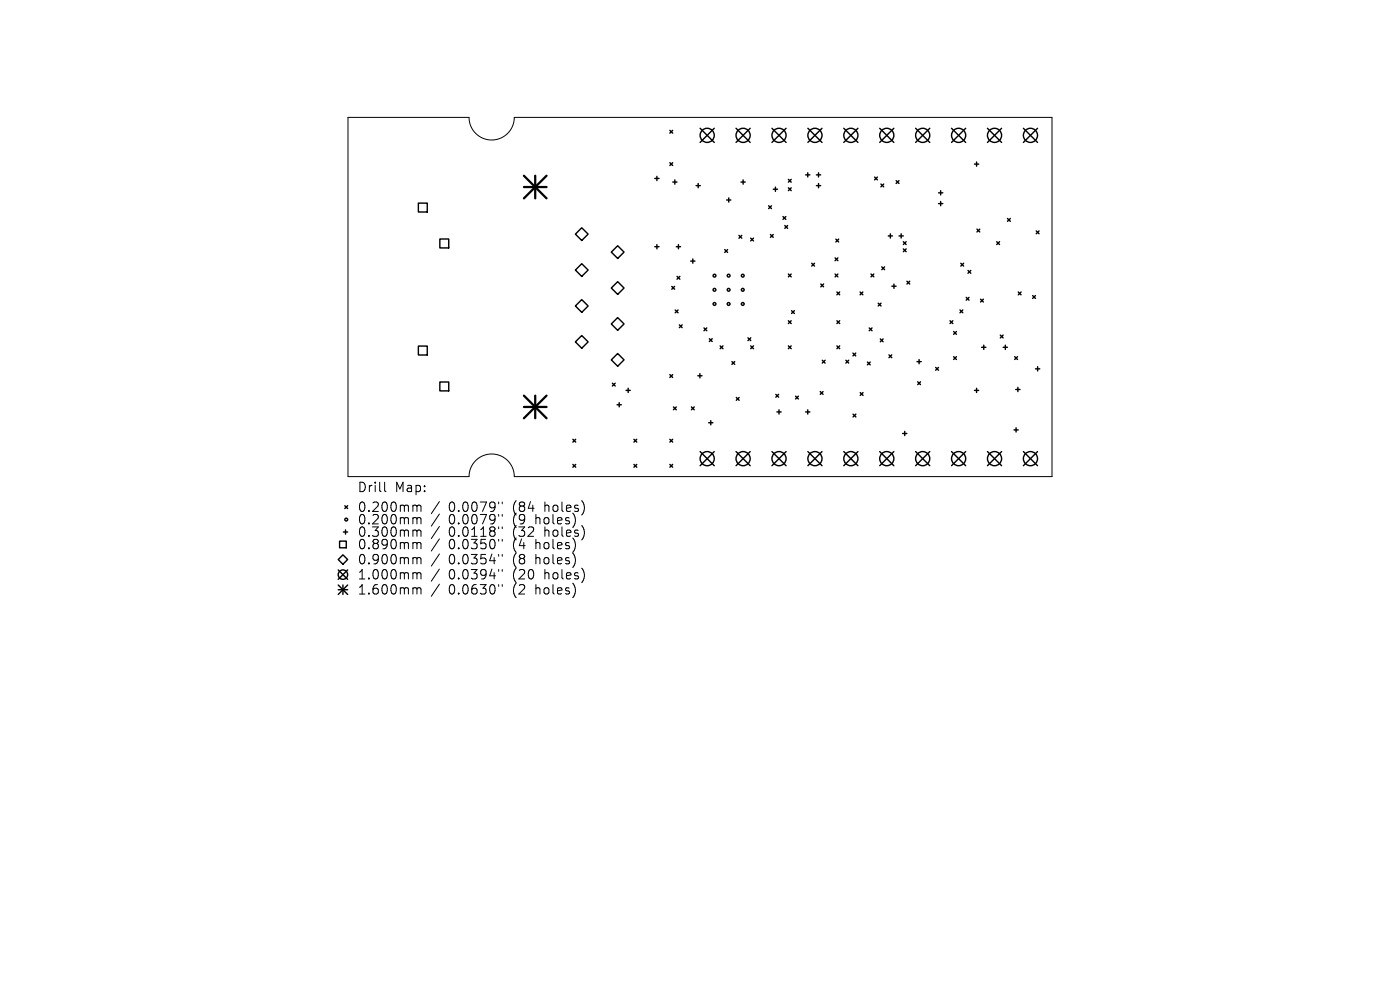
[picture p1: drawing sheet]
<svg xmlns="http://www.w3.org/2000/svg" width="297mm" height="210mm" viewBox="0 0 297 210" stroke-linecap="round" stroke-linejoin="round" font-family="sans-serif">
<defs><g id="words">
<g font-size="2.8">
<text x="75.8" y="104.7">Drill</text>
<text x="83.8" y="104.7">Map:</text>
<text x="75.8" y="108.9">0.200mm</text>
<text x="75.8" y="111.5">0.200mm</text>
<text x="95.2" y="108.9">0.0079&quot;</text>
<text x="95.2" y="111.5">0.0079&quot;</text>
<text x="108.9" y="108.9">(84</text>
<text x="108.9" y="111.5">(9</text>
<text x="113.9" y="111.5">holes)</text>
<text x="115.8" y="108.9">holes)</text>
<text x="75.8" y="114.2">0.300mm</text>
<text x="75.8" y="116.8">0.890mm</text>
<text x="75.8" y="120">0.900mm</text>
<text x="95.2" y="114.2">0.0118&quot;</text>
<text x="95.2" y="116.8">0.0350&quot;</text>
<text x="95.2" y="120">0.0354&quot;</text>
<text x="108.9" y="114.2">(32</text>
<text x="108.9" y="116.8">(4</text>
<text x="108.9" y="120">(8</text>
<text x="113.9" y="116.8">holes)</text>
<text x="113.9" y="120">holes)</text>
<text x="115.8" y="114.2">holes)</text>
<text x="75.8" y="123.2">1.000mm</text>
<text x="95.2" y="123.2">0.0394&quot;</text>
<text x="108.9" y="123.2">(20</text>
<text x="115.8" y="123.2">holes)</text>
<text x="75.8" y="126.4">1.600mm</text>
<text x="95.2" y="126.4">0.0630&quot;</text>
<text x="108.9" y="126.4">(2</text>
<text x="113.9" y="126.4">holes)</text>
</g>
</g></defs>
<g fill="none" stroke="#000" stroke-width=".21">
<path d="M73.8 24.9h25.7a4.8 4.8 0 0 0 4.8 4.8 4.8 4.8 0 0 0 4.8-4.8h114.1v76.2h-114.1a4.8 4.8 0 0 0-4.8-4.8 4.8 4.8 0 0 0-4.8 4.8h-25.7zM81.6 102.3v1.7l.3 .3M87.9 107.2l.5 .1 .1 .1M87.9 109.8h.3l.3 .3M87.9 112.4h.3l.3 .3M87.9 115.1h.3l.3 .3M87.9 118.3h.3l.3 .3M88.5 107.4l.2-.2 .5 .1 .1 1.2M88.5 107.4v1.1M88.5 110.1v1M88.5 112.7v1.1M88.5 115.4v1"/>
<path d="M88.5 118.6v1M88.5 110.1l.2-.3 .5 .1 .1 1.2M88.5 112.7l.2-.3 .5 .1 .1 1.3M88.5 115.4l.2-.3 .5 .1 .1 1.2M88.5 118.6l.2-.3 .5 .1 .1 1.2M93.2 106.4l-1.7 2.6M93.2 109l-1.7 2.6M93.2 111.7l-1.7 2.5M93.2 114.3l-1.7 2.6M93.2 117.5l-1.7 2.6M105.8 106.5v.4M105.8 109.1v.4"/>
<path d="M105.8 111.8v.4M105.8 114.4v.4M105.8 117.6v.4M106.5 106.5v.4M106.5 109.1v.4M106.5 111.8v.4M106.5 114.4v.4M106.5 117.6v.4M87.9 121.5h.3l.3 .3M87.9 124.7h.3l.3 .3M88.5 121.8v1M88.5 125v1"/>
<path d="M88.5 121.8l.2-.3 .5 .1 .1 1.2M88.5 125l.2-.3 .5 .1 .1 1.2M93.2 120.7l-1.7 2.6M93.2 123.9l-1.7 2.6M105.8 120.8v.4M105.8 124v.4M106.5 120.8v.4M106.5 124v.4"/>
</g>
<g fill="none" stroke="#000" stroke-width=".3">
<path d="M138.9 37.9h.9M139.4 37.4v.9M142.1 27.7l.6 .6M142.1 34.5l.6 .6M142.7 27.7l-.6 .6M142.7 34.5l-.6 .6M142.7 38.6h.9M143.2 38.2v.9M147.7 39.4h.9M148.1 38.9v.9M148.5 27.2l3 3M151.5 27.2l-3 3"/>
<path d="M156.1 27.2l3 3M157.2 38.6h.9M157.6 38.2v.9M159.1 27.2l-3 3M163.8 27.2l3 3M164.5 39.7v.9M166.8 27.2l-3 3M167.3 38l.6 .6M167.3 39.8l.6 .6M167.9 38l-.6 .6M167.9 39.8l-.6 .6M170.9 37.1h.9"/>
<path d="M171.4 36.6v.9M171.4 27.2l3 3M173.2 39.4h.9M173.2 37.1h.9M173.6 36.6v.9M173.6 38.9v.9M174.4 27.2l-3 3M179 27.2l3 3M182 27.2l-3 3M185.5 37.6l.6 .6M186.1 37.6l-.6 .6M186.6 27.2l3 3"/>
<path d="M186.9 39l.6 .6M187.5 39l-.6 .6M189.6 27.2l-3 3M190.1 38.3l.6 .6M190.7 38.3l-.6 .6M194.2 27.2l3 3M197.2 27.2l-3 3M201.9 27.2l3 3M204.9 27.2l-3 3M206.7 34.8h.9M207.2 34.4v.9M209.5 27.2l3 3"/>
<path d="M212.5 27.2l-3 3M217.1 27.2l3 3M220.1 27.2l-3 3M88.8 43.1h1.8v1.9h-1.8zM93.3 50.7h1.9v1.9h-1.9zM122.1 49.7l1.3-1.4 1.4 1.4-1.4 1.3zM123.4 55.9l1.4 1.4-1.4 1.3-1.3-1.3zM129.7 53.5l1.3-1.4 1.4 1.4-1.4 1.3zM138.9 52.3h.9M139.4 51.9v.9M143.5 52.3h.9M143.6 58.6l.6 .6"/>
<path d="M143.9 51.9v.9M144.2 58.6l-.6 .6M146.5 55.4h.9M147 54.9v.9M153.8 52.9l.5 .6M154.1 42.4h.9M154.3 52.9l-.5 .6M154.6 42v.9M156.8 49.9l.6 .6M157.4 49.9l-.6 .6M159.3 50.5l.6 .6M159.9 50.5l-.6 .6"/>
<path d="M163.1 43.7l.6 .6M163.4 49.7l.6 .6M163.7 43.7l-.6 .6M164 49.7l-.6 .6M164.1 40.1h.9M166.1 45.9l.6 .6M166.5 47.8l.6 .6M166.7 45.9l-.6 .6M167.1 47.8l-.6 .6M167.2 58.1l.6 .6M167.8 58.1l-.6 .6M172.2 55.8l.6 .6"/>
<path d="M172.8 55.8l-.6 .6M177.2 54.7l.6 .6M177.2 58.1l.6 .6M177.3 50.7l.6 .6M177.8 58.1l-.6 .6M177.8 54.7l-.6 .6M177.9 50.7l-.6 .6M184.8 58.1l.6 .6M185.4 58.1l-.6 .6M187.1 56.6l.6 .6M187.7 56.6l-.6 .6M188.4 50h.9"/>
<path d="M188.9 49.6v.9M190.7 50h.9M191.2 49.6v.9M191.6 51.3l.6 .6M191.6 52.8l.6 .6M192.2 52.8l-.6 .6M192.2 51.3l-.6 .6M192.4 59.7l.6 .6M193 59.7l-.6 .6M199.1 40.9h.9M199.1 43.2h.9M199.6 40.5v.9"/>
<path d="M199.6 42.7v.9M203.8 55.8l.6 .6M204.4 55.8l-.6 .6M205.4 57.4l.6 .6M206 57.4l-.6 .6M207.3 48.6l.6 .6M207.9 48.6l-.6 .6M211.4 51.3l.6 .6M212 51.3l-.6 .6M213.7 46.3l.6 .6M214.3 46.3l-.6 .6M219.8 49l.6 .6"/>
<path d="M220.4 49l-.6 .6M88.8 73.4h1.8v1.9h-1.8zM122.1 64.9l1.3-1.3 1.4 1.3-1.4 1.4zM122.1 72.5l1.3-1.3 1.4 1.3-1.4 1.4zM129.7 61.1l1.3-1.4 1.4 1.4-1.4 1.3zM129.7 68.7l1.3-1.3 1.4 1.3-1.4 1.4zM129.7 76.3l1.3-1.3 1.4 1.3-1.4 1.4zM142.1 79.5l.6 .6M142.5 60.8l.6 .6M142.7 79.5l-.6 .6M143.1 60.8l-.6 .6M143.2 65.8l.6 .6"/>
<path d="M143.8 65.8l-.6 .6M144.1 68.9l.6 .6M144.7 68.9l-.6 .6M148 79.7h.9M148.5 79.3v.9M149.3 69.6l.6 .6M149.9 69.6l-.6 .6M150.5 71.8l.6 .6M151.1 71.8l-.6 .6M152.8 73.4l.6 .6M153.4 73.4l-.6 .6M155.3 76.7l.6 .6"/>
<path d="M155.9 76.7l-.6 .6M158.7 71.7l.6 .6M159.3 73.4l.6 .6M159.3 71.7l-.6 .6M159.9 73.4l-.6 .6M167.2 68l.6 .6M167.2 73.4l.6 .6M167.8 68l-.6 .6M167.8 73.4l-.6 .6M167.9 65.9l.6 .6M168.5 65.9l-.6 .6M174.1 60.2l.6 .6"/>
<path d="M174.4 76.4l.6 .6M174.7 60.2l-.6 .6M175 76.4l-.6 .6M177.5 61.9l.6 .6M177.5 68l.6 .6M177.5 73.4l.6 .6M178.1 61.9l-.6 .6M178.1 68l-.6 .6M178.1 73.4l-.6 .6M179.4 76.4l.6 .6M180 76.4l-.6 .6M180.9 74.9l.6 .6"/>
<path d="M181.5 74.9l-.6 .6M182.5 61.9l.6 .6M183.1 61.9l-.6 .6M184 76.8l.6 .6M184.4 69.6l.6 .6M184.6 76.8l-.6 .6M185 69.6l-.6 .6M186.3 64.3l.6 .6M186.8 71.9l.6 .6M186.9 64.3l-.6 .6M187.4 71.9l-.6 .6M188.6 75.3l.6 .6"/>
<path d="M189.2 75.3l-.6 .6M189.2 60.7h.9M189.6 60.3v.9M194.5 76.7h.9M195 76.3v.9M198.5 77.9l.6 .6M199.1 77.9l-.6 .6M201.5 68l.6 .6M202.1 68l-.6 .6M202.3 70.3l.6 .6M202.3 75.7l.6 .6M202.9 70.3l-.6 .6"/>
<path d="M202.9 75.7l-.6 .6M203.7 65.8l.6 .6M204.3 65.8l-.6 .6M205 63.1l.6 .6M205.6 63.1l-.6 .6M208 63.5l.6 .6M208.2 73.7h.9M208.6 63.5l-.6 .6M208.7 73.2v.9M212.2 71.1l.6 .6M212.8 71.1l-.6 .6M212.8 73.7h.9"/>
<path d="M213.3 73.2v.9M215.3 75.7l.6 .6M215.9 75.7l-.6 .6M216 61.9l.6 .6M216.6 61.9l-.6 .6M219.1 62.7l.6 .6M219.7 62.7l-.6 .6M219.7 78.2h.9M220.1 77.8v.9M93.3 81h1.9v1.9h-1.9zM121.5 93.2l.6 .6M121.5 98.5l.6 .6"/>
<path d="M122.1 93.2l-.6 .6M122.1 98.5l-.6 .6M129.9 81.3l.6 .6M130.5 81.3l-.6 .6M130.9 85.9h.9M131.4 85.4v.9M132.8 82.8h.9M133.3 82.4v.9M134.5 93.2l.6 .6M134.5 98.5l.6 .6M135.1 93.2l-.6 .6M135.1 98.5l-.6 .6"/>
<path d="M142.1 93.2l.6 .6M142.1 98.5l.6 .6M142.7 93.2l-.6 .6M142.7 98.5l-.6 .6M142.9 86.3l.6 .6M143.5 86.3l-.6 .6M146.7 86.3l.6 .6M147.3 86.3l-.6 .6M148.5 95.8l3 3M150.3 89.7h.9M150.8 89.2v.9M151.5 95.8l-3 3"/>
<path d="M156.1 95.8l3 3M156.2 84.3l.6 .6M156.8 84.3l-.6 .6M159.1 95.8l-3 3M163.8 95.8l3 3M164.6 83.7l.6 .6M164.8 87.4h.9M165.2 83.7l-.6 .6M165.3 86.9v.9M166.8 95.8l-3 3M168.8 84l.6 .6M169.4 84l-.6 .6"/>
<path d="M170.9 87.4h.9M171.4 86.9v.9M171.4 95.8l3 3M174 83.1l.6 .6M174.4 95.8l-3 3M174.6 83.1l-.6 .6M179 95.8l3 3M181 87.8l.6 .6M181.6 87.8l-.6 .6M182 95.8l-3 3M182.5 83.3l.6 .6M183.1 83.3l-.6 .6"/>
<path d="M186.6 95.8l3 3M189.6 95.8l-3 3M191.5 92h.9M191.9 91.5v.9M194.2 95.8l3 3M194.7 81l.6 .6M195.3 81l-.6 .6M197.2 95.8l-3 3M201.9 95.8l3 3M204.9 95.8l-3 3M206.7 82.8h.9M207.2 82.4v.9"/>
<path d="M209.5 95.8l3 3M212.5 95.8l-3 3M215.1 91.2h.9M215.5 82.6h.9M215.6 90.7v.9M215.9 82.2v.9M217.1 95.8l3 3M220.1 95.8l-3 3M71.8 118.7l1-1 1 1-1 1zM72 114.8h1.5v1.4h-1.5zM72.8 112.9h1M73.2 107.3l.6 .6"/>
<path d="M73.3 112.4v.9M73.8 107.3l-.6 .6M71.8 120.9l2 2M71.8 124.1l2 2M71.8 125.1h2M72.8 124.1v2M73.8 120.9l-2 2M73.8 124.1l-2 2"/>
<circle cx="150" cy="28.7" r="1.5"/>
<circle cx="157.6" cy="28.7" r="1.5"/>
<circle cx="165.3" cy="28.7" r="1.5"/>
<circle cx="172.9" cy="28.7" r="1.5"/>
<circle cx="180.5" cy="28.7" r="1.5"/>
<circle cx="188.1" cy="28.7" r="1.5"/>
<circle cx="195.7" cy="28.7" r="1.5"/>
<circle cx="203.4" cy="28.7" r="1.5"/>
<circle cx="211" cy="28.7" r="1.5"/>
<circle cx="218.6" cy="28.7" r="1.5"/>
<circle cx="151.6" cy="58.5" r=".3"/>
<circle cx="154.6" cy="58.5" r=".3"/>
<circle cx="157.6" cy="58.5" r=".3"/>
<circle cx="151.6" cy="64.5" r=".3"/>
<circle cx="151.6" cy="61.5" r=".3"/>
<circle cx="154.6" cy="64.5" r=".3"/>
<circle cx="154.6" cy="61.5" r=".3"/>
<circle cx="157.6" cy="64.5" r=".3"/>
<circle cx="157.6" cy="61.5" r=".3"/>
<circle cx="150" cy="97.3" r="1.5"/>
<circle cx="157.6" cy="97.3" r="1.5"/>
<circle cx="165.3" cy="97.3" r="1.5"/>
<circle cx="172.9" cy="97.3" r="1.5"/>
<circle cx="180.5" cy="97.3" r="1.5"/>
<circle cx="188.1" cy="97.3" r="1.5"/>
<circle cx="195.7" cy="97.3" r="1.5"/>
<circle cx="203.4" cy="97.3" r="1.5"/>
<circle cx="211" cy="97.3" r="1.5"/>
<circle cx="218.6" cy="97.3" r="1.5"/>
<circle cx="73.5" cy="110.2" r=".3"/>
<circle cx="72.8" cy="121.9" r="1"/>
</g>
<path d="M111.1 37.3l4.8 4.8M111.1 39.7h4.8M113.5 37.3v4.8M115.9 37.3l-4.8 4.8M111.1 83.9l4.8 4.8M111.1 86.3h4.8M113.5 83.9v4.8M115.9 83.9l-4.8 4.8" fill="none" stroke="#000" stroke-width=".48"/>
<use href="#words"/>
</svg>
